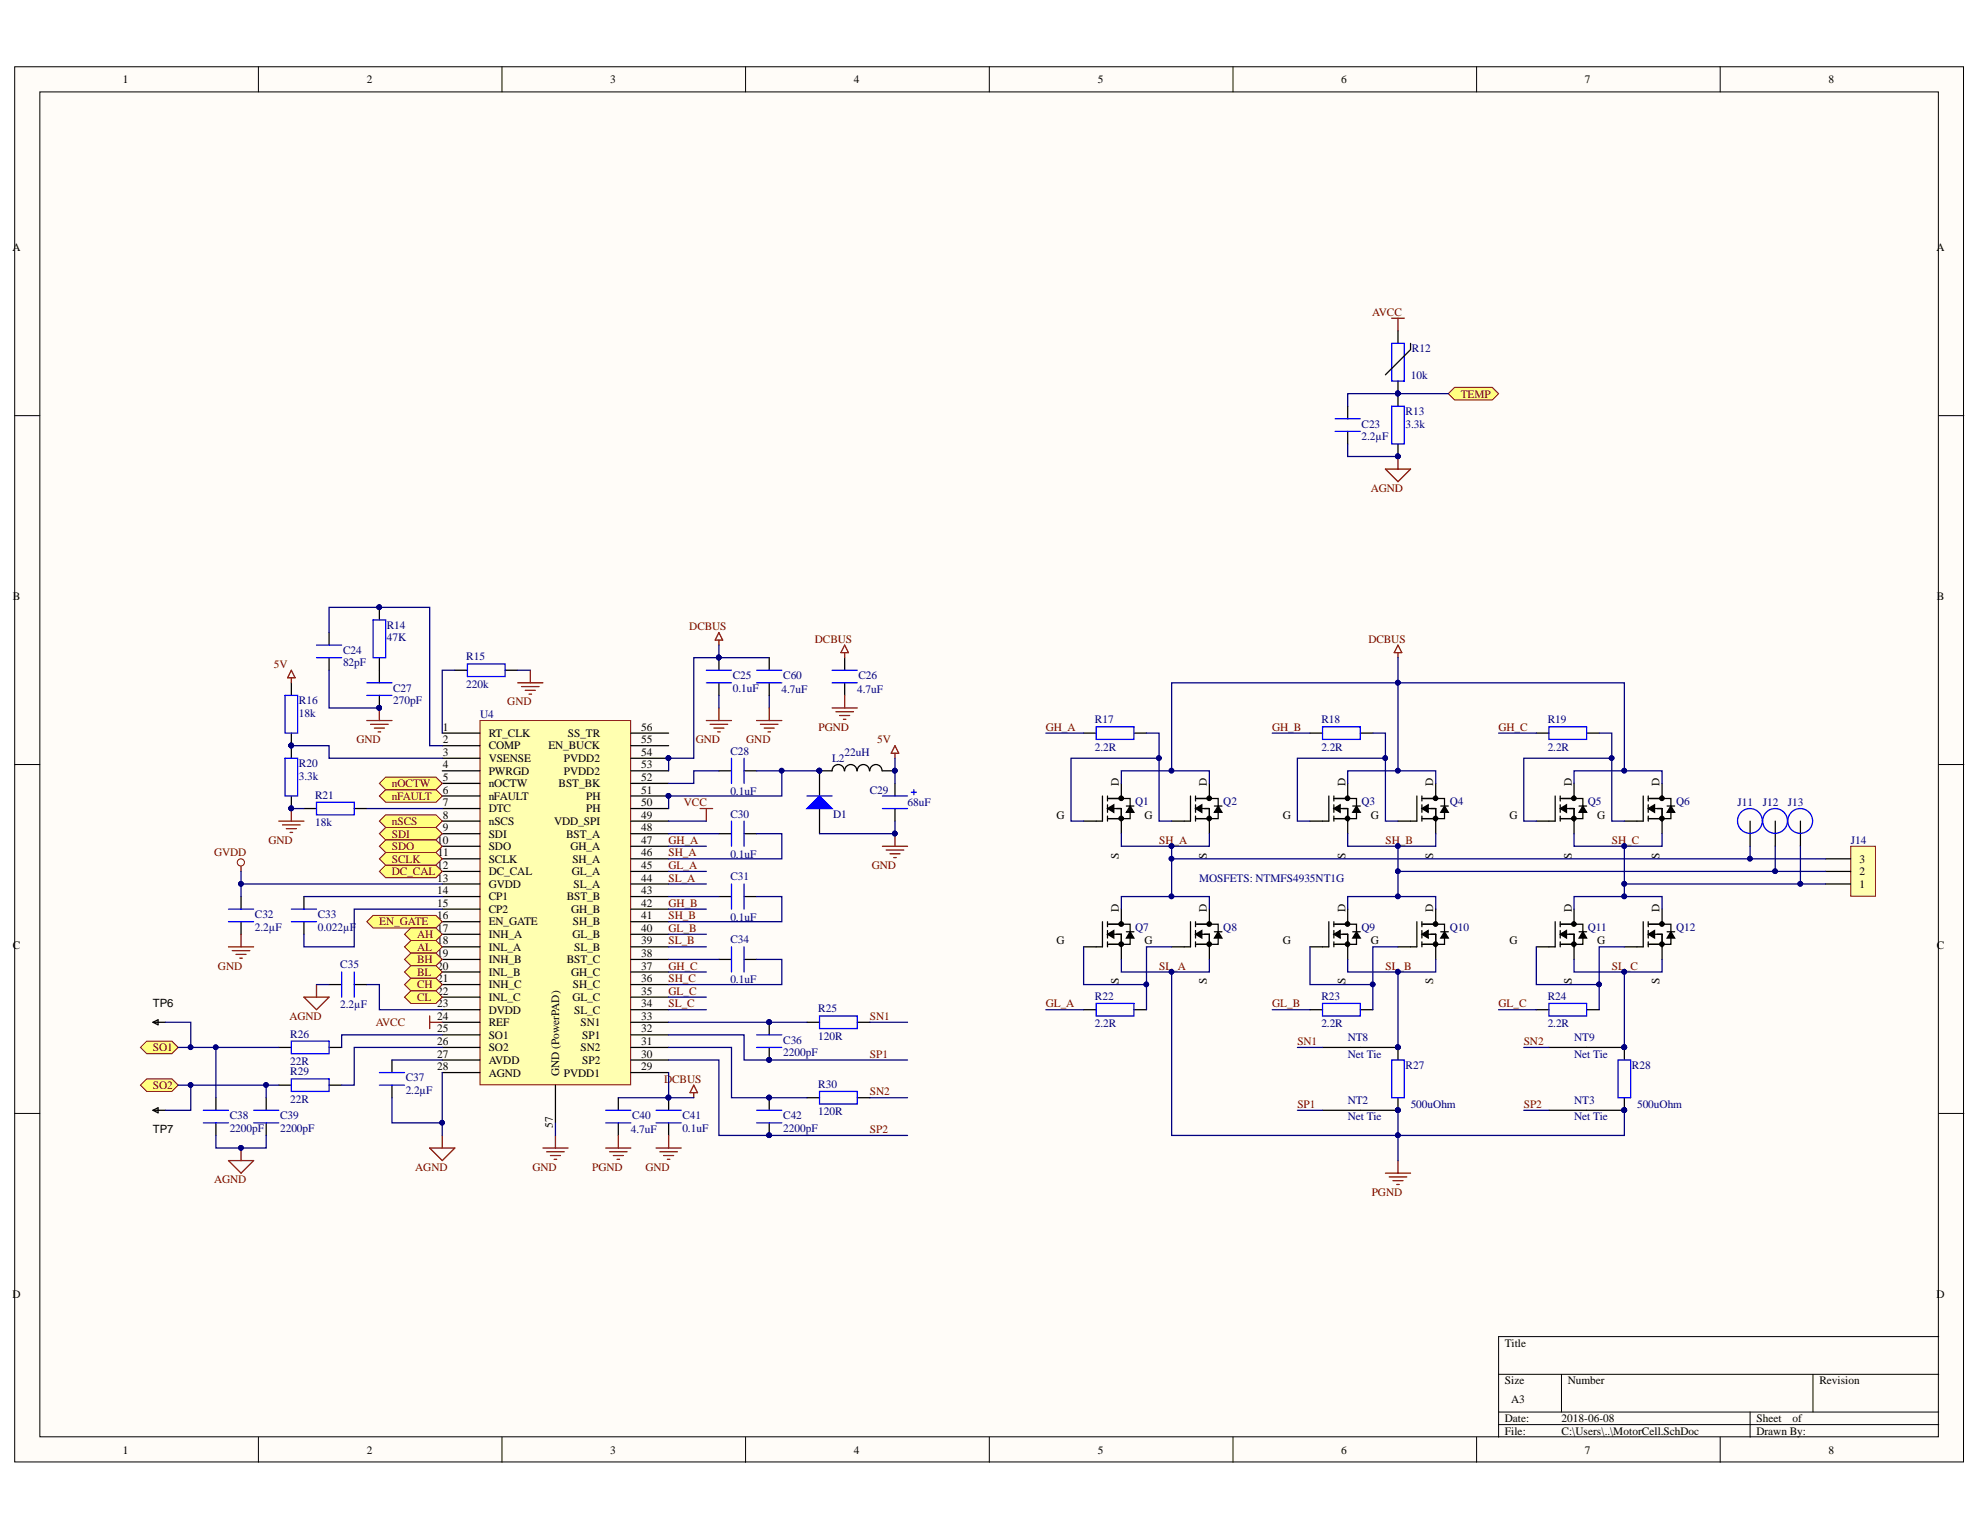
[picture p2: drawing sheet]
<svg xmlns="http://www.w3.org/2000/svg" width="279mm" height="216mm" viewBox="0 0 279 216" stroke-linecap="round" stroke-linejoin="round" font-family="sans-serif">
<defs><g id="words">
<g font-size="1.6">
<text x="17.3" y="11.7">1</text>
<text x="51.7" y="11.7">2</text>
<text x="86.1" y="11.7">3</text>
<text x="120.5" y="11.7">4</text>
<text x="154.9" y="11.7">5</text>
<text x="189.2" y="11.7">6</text>
<text x="223.6" y="11.7">7</text>
<text x="258" y="11.7">8</text>
<text x="1.8" y="35.5">A</text>
<text x="273.3" y="35.5">A</text>
<text x="1.8" y="84.7">B</text>
<text x="273.3" y="84.7">B</text>
<text x="62.5" y="103.1">1</text>
<text x="62.5" y="104.9">2</text>
<text x="62.5" y="106.6">3</text>
<text x="69" y="104">RT_CLK</text>
<text x="69" y="105.8">COMP</text>
<text x="69" y="107.5">VSENSE</text>
<text x="77.4" y="105.8">EN_BUCK</text>
<text x="79.6" y="107.5">PVDD2</text>
<text x="80.1" y="104">SS_TR</text>
<text x="90.5" y="106.6">54</text>
<text x="90.5" y="104.9">55</text>
<text x="90.5" y="103.1">56</text>
<text x="62.5" y="108.4">4</text>
<text x="62.5" y="110.2">5</text>
<text x="62.5" y="112">6</text>
<text x="62.5" y="113.8">7</text>
<text x="69" y="109.3">PWRGD</text>
<text x="69" y="111.1">nOCTW</text>
<text x="69" y="112.9">nFAULT</text>
<text x="78.8" y="111.1">BST_BK</text>
<text x="79.6" y="109.3">PVDD2</text>
<text x="82.7" y="112.9">PH</text>
<text x="90.5" y="113.8">50</text>
<text x="90.5" y="112">51</text>
<text x="90.5" y="110.2">52</text>
<text x="90.5" y="108.4">53</text>
<text x="157.9" y="110.9" transform="rotate(-90 157.9 110.9)">D</text>
<text x="170.3" y="110.9" transform="rotate(-90 170.3 110.9)">D</text>
<text x="189.8" y="110.9" transform="rotate(-90 189.8 110.9)">D</text>
<text x="202.2" y="110.9" transform="rotate(-90 202.2 110.9)">D</text>
<text x="221.8" y="110.9" transform="rotate(-90 221.8 110.9)">D</text>
<text x="234.2" y="110.9" transform="rotate(-90 234.2 110.9)">D</text>
<text x="61.7" y="119.1">10</text>
<text x="62.5" y="115.5">8</text>
<text x="62.5" y="117.3">9</text>
<text x="69" y="114.6">DTC</text>
<text x="69" y="116.4">nSCS</text>
<text x="69" y="118.2">SDI</text>
<text x="69" y="120">SDO</text>
<text x="78.2" y="116.4">VDD_SPI</text>
<text x="79.9" y="118.2">BST_A</text>
<text x="80.5" y="120">GH_A</text>
<text x="82.7" y="114.6">PH</text>
<text x="90.5" y="119.1">47</text>
<text x="90.5" y="117.3">48</text>
<text x="90.5" y="115.5">49</text>
<text x="149.1" y="115.5">G</text>
<text x="161.5" y="115.5">G</text>
<text x="181" y="115.5">G</text>
<text x="193.4" y="115.5">G</text>
<text x="213" y="115.5">G</text>
<text x="225.4" y="115.5">G</text>
<text x="61.7" y="122.6">12</text>
<text x="61.7" y="124.4">13</text>
<text x="61.8" y="120.9">11</text>
<text x="69" y="121.7">SCLK</text>
<text x="69" y="123.5">DC_CAL</text>
<text x="69" y="125.3">GVDD</text>
<text x="80.7" y="123.5">GL_A</text>
<text x="80.8" y="121.7">SH_A</text>
<text x="80.9" y="125.3">SL_A</text>
<text x="90.5" y="124.4">44</text>
<text x="90.5" y="122.6">45</text>
<text x="90.5" y="120.9">46</text>
<text x="157.9" y="121.2" transform="rotate(-90 157.9 121.2)">S</text>
<text x="170.3" y="121.2" transform="rotate(-90 170.3 121.2)">S</text>
<text x="189.8" y="121.2" transform="rotate(-90 189.8 121.2)">S</text>
<text x="202.2" y="121.2" transform="rotate(-90 202.2 121.2)">S</text>
<text x="221.8" y="121.2" transform="rotate(-90 221.8 121.2)">S</text>
<text x="234.2" y="121.2" transform="rotate(-90 234.2 121.2)">S</text>
<text x="262.4" y="125.3">1</text>
<text x="262.4" y="123.5">2</text>
<text x="262.4" y="121.7">3</text>
<text x="61.7" y="126.1">14</text>
<text x="61.7" y="127.9">15</text>
<text x="61.7" y="129.7">16</text>
<text x="61.7" y="131.5">17</text>
<text x="69" y="127">CP1</text>
<text x="69" y="128.8">CP2</text>
<text x="69" y="130.6">EN_GATE</text>
<text x="80" y="127">BST_B</text>
<text x="80.6" y="128.8">GH_B</text>
<text x="80.9" y="130.6">SH_B</text>
<text x="90.5" y="131.5">40</text>
<text x="90.5" y="129.7">41</text>
<text x="90.5" y="127.9">42</text>
<text x="90.5" y="126.1">43</text>
<text x="157.9" y="128.6" transform="rotate(-90 157.9 128.6)">D</text>
<text x="170.3" y="128.6" transform="rotate(-90 170.3 128.6)">D</text>
<text x="189.8" y="128.6" transform="rotate(-90 189.8 128.6)">D</text>
<text x="202.2" y="128.6" transform="rotate(-90 202.2 128.6)">D</text>
<text x="221.8" y="128.6" transform="rotate(-90 221.8 128.6)">D</text>
<text x="234.2" y="128.6" transform="rotate(-90 234.2 128.6)">D</text>
<text x="1.8" y="133.9">C</text>
<text x="61.7" y="133.3">18</text>
<text x="61.7" y="135">19</text>
<text x="61.7" y="136.8">20</text>
<text x="69" y="132.4">INH_A</text>
<text x="69" y="134.1">INL_A</text>
<text x="69" y="135.9">INH_B</text>
<text x="69" y="137.7">INL_B</text>
<text x="80" y="135.9">BST_C</text>
<text x="80.6" y="137.7">GH_C</text>
<text x="80.8" y="132.4">GL_B</text>
<text x="81" y="134.1">SL_B</text>
<text x="90.5" y="136.8">37</text>
<text x="90.5" y="135">38</text>
<text x="90.5" y="133.3">39</text>
<text x="149.1" y="133.3">G</text>
<text x="161.5" y="133.3">G</text>
<text x="181" y="133.3">G</text>
<text x="193.4" y="133.3">G</text>
<text x="213" y="133.3">G</text>
<text x="225.4" y="133.3">G</text>
<text x="273.3" y="133.9">C</text>
<text x="21.6" y="142.1">TP6</text>
<text x="61.7" y="138.6">21</text>
<text x="61.7" y="140.4">22</text>
<text x="61.7" y="142.1">23</text>
<text x="61.7" y="143.9">24</text>
<text x="69" y="139.5">INH_C</text>
<text x="69" y="141.2">INL_C</text>
<text x="69" y="143">DVDD</text>
<text x="80.8" y="141.2">GL_C</text>
<text x="80.9" y="139.5">SH_C</text>
<text x="81" y="143">SL_C</text>
<text x="90.5" y="143.9">33</text>
<text x="90.5" y="142.1">34</text>
<text x="90.5" y="140.4">35</text>
<text x="90.5" y="138.6">36</text>
<text x="157.9" y="138.9" transform="rotate(-90 157.9 138.9)">S</text>
<text x="170.3" y="138.9" transform="rotate(-90 170.3 138.9)">S</text>
<text x="189.8" y="138.9" transform="rotate(-90 189.8 138.9)">S</text>
<text x="202.2" y="138.9" transform="rotate(-90 202.2 138.9)">S</text>
<text x="221.8" y="138.9" transform="rotate(-90 221.8 138.9)">S</text>
<text x="234.2" y="138.9" transform="rotate(-90 234.2 138.9)">S</text>
<text x="61.7" y="145.7">25</text>
<text x="61.7" y="147.5">26</text>
<text x="61.7" y="149.2">27</text>
<text x="69" y="144.8">REF</text>
<text x="69" y="146.6">SO1</text>
<text x="69" y="148.4">SO2</text>
<text x="81.9" y="148.4">SN2</text>
<text x="81.9" y="144.8">SN1</text>
<text x="82.2" y="146.6">SP1</text>
<text x="90.5" y="149.2">30</text>
<text x="90.5" y="147.5">31</text>
<text x="90.5" y="145.7">32</text>
<text x="61.7" y="151">28</text>
<text x="69" y="150.1">AVDD</text>
<text x="69" y="151.9">AGND</text>
<text x="78.9" y="151.9" transform="rotate(-90 78.9 151.9)">GND (PowerPAD)</text>
<text x="79.6" y="151.9">PVDD1</text>
<text x="82.2" y="150.1">SP2</text>
<text x="90.5" y="151">29</text>
<text x="21.6" y="159.9">TP7</text>
<text x="78" y="159.1" transform="rotate(-90 78 159.1)">57</text>
<text x="1.8" y="183.2">D</text>
<text x="273.3" y="183.2">D</text>
<text x="212.4" y="190">Title</text>
<text x="212.4" y="195.4">Size</text>
<text x="221.2" y="195.4">Number</text>
<text x="256.7" y="195.4">Revision</text>
<text x="212.4" y="200.7">Date:</text>
<text x="212.4" y="202.5">File:</text>
<text x="213.2" y="198">A3</text>
<text x="220.3" y="200.7">2018-06-08</text>
<text x="220.3" y="202.5">C:\Users\..\MotorCell.SchDoc</text>
<text x="247.8" y="200.7">Sheet</text>
<text x="247.8" y="202.5">Drawn By:</text>
<text x="252.9" y="200.7">of</text>
<text x="17.3" y="205.1">1</text>
<text x="51.7" y="205.1">2</text>
<text x="86.1" y="205.1">3</text>
<text x="120.5" y="205.1">4</text>
<text x="154.9" y="205.1">5</text>
<text x="189.2" y="205.1">6</text>
<text x="223.6" y="205.1">7</text>
<text x="258" y="205.1">8</text>
</g>
<g font-size="1.6" fill="#800000">
<text x="193.6" y="44.5">AVCC</text>
<text x="206.1" y="56.1">TEMP</text>
<text x="193.4" y="69.4">AGND</text>
<text x="97.3" y="88.9">DCBUS</text>
<text x="38.6" y="94.3">5V</text>
<text x="115" y="90.7">DCBUS</text>
<text x="193.1" y="90.7">DCBUS</text>
<text x="71.6" y="99.5">GND</text>
<text x="50.3" y="104.9">GND</text>
<text x="98.2" y="104.9">GND</text>
<text x="105.3" y="104.9">GND</text>
<text x="115.5" y="103.1">PGND</text>
<text x="123.8" y="104.9">5V</text>
<text x="147.6" y="103.1">GH_A</text>
<text x="179.5" y="103.1">GH_B</text>
<text x="211.5" y="103.1">GH_C</text>
<text x="55.3" y="112.9">nFAULT</text>
<text x="55.3" y="111.1">nOCTW</text>
<text x="96.5" y="113.8">VCC</text>
<text x="37.9" y="119.1">GND</text>
<text x="55.3" y="118.2">SDI</text>
<text x="55.3" y="120">SDO</text>
<text x="55.3" y="116.4">nSCS</text>
<text x="94.3" y="119.1">GH_A</text>
<text x="163.6" y="119.1">SH_A</text>
<text x="195.5" y="119.1">SH_B</text>
<text x="227.5" y="119.1">SH_C</text>
<text x="30.2" y="120.9">GVDD</text>
<text x="55.3" y="123.5">DC_CAL</text>
<text x="55.3" y="121.7">SCLK</text>
<text x="94.3" y="120.9">SH_A</text>
<text x="94.3" y="122.6">GL_A</text>
<text x="94.3" y="124.4">SL_A</text>
<text x="123" y="122.6">GND</text>
<text x="53.5" y="130.6">EN_GATE</text>
<text x="94.3" y="127.9">GH_B</text>
<text x="94.3" y="129.7">SH_B</text>
<text x="94.3" y="131.5">GL_B</text>
<text x="30.8" y="136.8">GND</text>
<text x="58.9" y="132.4">AH</text>
<text x="58.9" y="134.1">AL</text>
<text x="58.9" y="135.9">BH</text>
<text x="58.9" y="137.7">BL</text>
<text x="94.3" y="133.3">SL_B</text>
<text x="94.3" y="136.8">GH_C</text>
<text x="163.6" y="136.8">SL_A</text>
<text x="195.5" y="136.8">SL_B</text>
<text x="227.5" y="136.8">SL_C</text>
<text x="40.8" y="143.9">AGND</text>
<text x="58.9" y="139.5">CH</text>
<text x="58.9" y="141.2">CL</text>
<text x="94.3" y="138.6">SH_C</text>
<text x="94.3" y="140.4">GL_C</text>
<text x="94.3" y="142.1">SL_C</text>
<text x="122.7" y="143.9">SN1</text>
<text x="147.6" y="142.1">GL_A</text>
<text x="179.5" y="142.1">GL_B</text>
<text x="211.5" y="142.1">GL_C</text>
<text x="21.6" y="148.4">SO1</text>
<text x="53" y="144.8">AVCC</text>
<text x="122.7" y="149.2">SP1</text>
<text x="183.1" y="147.5">SN1</text>
<text x="215" y="147.5">SN2</text>
<text x="21.6" y="153.7">SO2</text>
<text x="93.7" y="152.8">DCBUS</text>
<text x="122.7" y="154.6">SN2</text>
<text x="122.7" y="159.9">SP2</text>
<text x="183.1" y="156.3">SP1</text>
<text x="215" y="156.3">SP2</text>
<text x="30.2" y="167">AGND</text>
<text x="58.6" y="165.2">AGND</text>
<text x="75.1" y="165.2">GND</text>
<text x="83.6" y="165.2">PGND</text>
<text x="91.1" y="165.2">GND</text>
<text x="193.6" y="168.7">PGND</text>
</g>
<g font-size="1.6" fill="#000080">
<text x="199.1" y="53.4">10k</text>
<text x="199.2" y="49.7">R12</text>
<text x="198.3" y="58.6">R13</text>
<text x="192.1" y="60.3">C23</text>
<text x="192.1" y="62.1">2.2µF</text>
<text x="198.3" y="60.3">3.3k</text>
<text x="54.6" y="88.8">R14</text>
<text x="48.4" y="92.3">C24</text>
<text x="48.4" y="94">82pF</text>
<text x="54.6" y="90.5">47K</text>
<text x="65.8" y="93.2">R15</text>
<text x="103.4" y="95.8">C25</text>
<text x="110.5" y="95.8">C60</text>
<text x="121.1" y="95.8">C26</text>
<text x="42.2" y="99.4">R16</text>
<text x="42.2" y="101.1">18k</text>
<text x="55.5" y="97.6">C27</text>
<text x="55.5" y="99.4">270pF</text>
<text x="65.8" y="97.1">220k</text>
<text x="67.7" y="101.3">U4</text>
<text x="103.4" y="97.6">0.1uF</text>
<text x="110.3" y="97.8">4.7uF</text>
<text x="121" y="97.8">4.7uF</text>
<text x="103.1" y="106.5">C28</text>
<text x="117.4" y="107.5">L2</text>
<text x="119.2" y="106.6">22uH</text>
<text x="154.5" y="102">R17</text>
<text x="154.5" y="105.9">2.2R</text>
<text x="186.5" y="102">R18</text>
<text x="186.5" y="105.9">2.2R</text>
<text x="218.4" y="102">R19</text>
<text x="218.4" y="105.9">2.2R</text>
<text x="42.2" y="108.3">R20</text>
<text x="42.2" y="110">3.3k</text>
<text x="44.5" y="112.7">R21</text>
<text x="103.1" y="112.1">0.1uF</text>
<text x="122.7" y="112">C29</text>
<text x="128.1" y="113.8">68uF</text>
<text x="160.2" y="113.6">Q1</text>
<text x="172.6" y="113.6">Q2</text>
<text x="192.1" y="113.6">Q3</text>
<text x="204.6" y="113.6">Q4</text>
<text x="224.1" y="113.6">Q5</text>
<text x="236.5" y="113.6">Q6</text>
<text x="245.2" y="113.8">J11</text>
<text x="248.7" y="113.8">J12</text>
<text x="252.3" y="113.8">J13</text>
<text x="44.5" y="116.6">18k</text>
<text x="103.1" y="115.4">C30</text>
<text x="117.6" y="115.4">D1</text>
<text x="261.2" y="119.1">J14</text>
<text x="103.1" y="121">0.1uF</text>
<text x="103.1" y="124.2">C31</text>
<text x="169.2" y="124.4">MOSFETS: NTMFS4935NT1G</text>
<text x="36" y="129.5">C32</text>
<text x="36" y="131.3">2.2µF</text>
<text x="44.8" y="129.5">C33</text>
<text x="44.8" y="131.3">0.022µF</text>
<text x="103.1" y="129.9">0.1uF</text>
<text x="160.2" y="131.3">Q7</text>
<text x="172.6" y="131.3">Q8</text>
<text x="192.1" y="131.3">Q9</text>
<text x="204.6" y="131.3">Q10</text>
<text x="224.1" y="131.3">Q11</text>
<text x="236.5" y="131.3">Q12</text>
<text x="48" y="136.6">C35</text>
<text x="103.1" y="133.1">C34</text>
<text x="48" y="142.3">2.2µF</text>
<text x="103.1" y="138.8">0.1uF</text>
<text x="115.5" y="142.9">R25</text>
<text x="154.5" y="141.1">R22</text>
<text x="186.5" y="141.1">R23</text>
<text x="218.4" y="141.1">R24</text>
<text x="41" y="146.4">R26</text>
<text x="110.5" y="147.3">C36</text>
<text x="110.5" y="149.1">2200pF</text>
<text x="115.5" y="146.7">120R</text>
<text x="154.5" y="145">2.2R</text>
<text x="186.5" y="145">2.2R</text>
<text x="190.2" y="149.2">Net Tie</text>
<text x="190.2" y="146.9">NT8</text>
<text x="218.4" y="145">2.2R</text>
<text x="222.1" y="149.2">Net Tie</text>
<text x="222.1" y="146.9">NT9</text>
<text x="41" y="150.3">22R</text>
<text x="41" y="151.7">R29</text>
<text x="41" y="155.6">22R</text>
<text x="57.2" y="152.6">C37</text>
<text x="57.2" y="154.4">2.2µF</text>
<text x="115.5" y="153.5">R30</text>
<text x="190.2" y="155.8">NT2</text>
<text x="198.3" y="150.8">R27</text>
<text x="222.1" y="155.8">NT3</text>
<text x="230.3" y="150.8">R28</text>
<text x="32.4" y="157.9">C38</text>
<text x="32.4" y="159.7">2200pF</text>
<text x="39.5" y="157.9">C39</text>
<text x="39.5" y="159.7">2200pF</text>
<text x="89" y="159.9">4.7uF</text>
<text x="89.2" y="157.9">C40</text>
<text x="96.3" y="157.9">C41</text>
<text x="96.3" y="159.7">0.1uF</text>
<text x="110.5" y="157.9">C42</text>
<text x="110.5" y="159.7">2200pF</text>
<text x="115.5" y="157.4">120R</text>
<text x="190.2" y="158.1">Net Tie</text>
<text x="199.1" y="156.3">500uOhm</text>
<text x="222.1" y="158.1">Net Tie</text>
<text x="231" y="156.3">500uOhm</text>
</g>
</g></defs>
<g fill="#fffcf8" stroke="#000" stroke-width=".14">
<path d="M2.1 9.4h275v196.9h-275z"/>
<path d="M5.6 13h267.9v189.7h-267.9z"/>
</g>
<g fill="none" stroke="#000" stroke-width=".14">
<path d="M36.5 9.4v3.6M70.8 9.4v3.6M105.2 9.4v3.6M139.6 9.4v3.6M174 9.4v3.6M208.4 9.4v3.6M242.7 9.4v3.6M2.1 58.7h3.5M273.6 58.7h3.5M2.1 107.9h3.5M273.6 107.9h3.5M2.1 157.1h3.5"/>
<path d="M273.6 157.1h3.5M211.5 193.9h62.1M211.5 199.3h62.1M220.3 193.9v5.4M247 199.3v3.5M255.8 193.9v5.4M273.6 188.6h-62.1v14.2M36.5 202.8v3.6M70.8 202.8v3.6M105.2 202.8v3.6M139.6 202.8v3.6M174 202.8v3.6"/>
<path d="M208.4 202.8v3.6M211.5 201h62.1M242.7 202.8v3.6"/>
</g>
<path d="M67.7 101.7h21.3v51.4h-21.3z" fill="#ffffb0" stroke="#800000" stroke-width=".14"/>
<g fill="none" stroke="#000" stroke-width=".18">
<path d="M42.9 114.1h1.8M50 114.1h1.8M62.4 103.5h5.3M62.4 105.2h5.3M62.4 107h5.3M62.4 108.8h5.3M62.4 110.5h5.3M62.4 112.3h5.3M62.4 114.1h5.3M62.4 115.9h5.3M62.4 117.6h5.3M62.4 119.4h5.3"/>
<path d="M89 103.5h5.3M89 105.2h5.3M89 107h5.3M89 108.8h5.3M89 110.5h5.3M89 112.3h5.3M89 114.1h5.3M89 115.9h5.3M89 117.6h5.3M89 119.4h5.3M101.4 117.6h1.8M105 117.6h1.8"/>
<path d="M42.9 126.5v1.8M42.9 130.1v1.7M62.4 121.2h5.3M62.4 123h5.3M62.4 124.7h5.3M62.4 126.5h5.3M62.4 128.3h5.3M62.4 130.1h5.3M62.4 131.8h5.3M62.4 133.6h5.3M62.4 135.4h5.3M62.4 137.2h5.3"/>
<path d="M62.4 138.9h5.3M89 121.2h5.3M89 123h5.3M89 124.7h5.3M89 126.5h5.3M89 128.3h5.3M89 130.1h5.3M89 131.8h5.3M89 133.6h5.3M89 135.4h5.3M89 137.2h5.3M89 138.9h5.3"/>
<path d="M62.4 140.7h5.3M62.4 142.5h5.3M62.4 144.3h5.3M62.4 146h5.3M62.4 147.8h5.3M62.4 149.6h5.3M62.4 151.4h5.3M78.4 153.1v5.3M89 140.7h5.3M89 142.5h5.3M89 144.3h5.3M89 146h5.3"/>
<path d="M89 147.8h5.3M89 149.6h5.3M89 151.4h5.3M108.5 144.3v1.7M108.5 147.8v1.8M108.5 154.9v1.8M108.5 158.4v1.8M113.9 144.3h1.7M113.9 154.9h1.7M121 144.3h1.7M121 154.9h1.7"/>
</g>
<g fill="#000080" stroke="#000080" stroke-width=".14">
<circle cx="94.3" cy="112.3" r=".33"/>
<circle cx="94.3" cy="107" r=".33"/>
<circle cx="41.1" cy="114.1" r=".33"/>
<circle cx="126.3" cy="117.6" r=".33"/>
<circle cx="108.5" cy="144.2" r=".33"/>
<circle cx="108.5" cy="149.6" r=".33"/>
<circle cx="108.5" cy="154.9" r=".33"/>
<circle cx="108.5" cy="160.2" r=".33"/>
</g>
<path d="M44.7 113.2h5.3v1.8h-5.3zM103.2 115.9v3.5M105 115.9v3.5M41.1 130.1h3.6M41.1 128.3h3.6M106.8 147.8h3.5M106.8 146h3.5M106.8 158.4h3.5M106.8 156.7h3.5M115.6 143.4h5.4v1.7h-5.4zM115.6 154h5.4v1.8h-5.4z" fill="none" stroke="#00f" stroke-width=".18"/>
<g fill="none" stroke="#800000" stroke-width=".18">
<path d="M101.4 89.3l.6 1h-1.1zM101.4 90.3v.7M39.3 115.9h3.6M39.9 116.4h2.5M40.4 116.9h1.4M40.9 117.5h.4M41.1 114.1v1.8M98.8 114.1h1.8M99.7 114.1v1.8M124.5 119.4h3.6M125 120h2.5M126.3 106.3v.7"/>
<path d="M126.3 117.6v1.8M126.3 105.2l.5 1.1h-1zM125.6 120.5h1.4M126.1 121h.4"/>
</g>
<g fill="#ffff80" stroke="#800000" stroke-width=".14">
<path d="M53.5 112.3l.9-.9h7.1l.9 .9-.9 .9h-7.1z" fill-rule="evenodd"/>
<path d="M53.5 110.5l.9-.8h7.1l.9 .8-.9 .9h-7.1z" fill-rule="evenodd"/>
</g>
<g fill="none" stroke="#000" stroke-width=".18">
<path d="M101.4 92.8v1.8M101.4 96.4v1.7M119.2 92.8v1.8M119.2 96.4v1.7M101.4 108.8h1.8M105 108.8h1.8M34 126.5v1.8M34 130.1v1.7M46.4 138.9h1.8M50 138.9h1.8M101.4 126.5h1.8M101.4 135.4h1.8"/>
<path d="M105 126.5h1.8M105 135.4h1.8M55.3 149.6v1.8M55.3 153.1v1.8M94.3 154.9v1.8M94.3 158.4v1.8"/>
</g>
<g fill="none" stroke="#00f" stroke-width=".18">
<path d="M99.7 94.6h3.5M99.7 96.4h3.5M117.4 94.6h3.6M117.4 96.4h3.6M103.2 107v3.5M105 107v3.5M32.2 128.3h3.6M32.2 130.1h3.6M48.2 137.2v3.5M50 137.2v3.5M103.2 124.7v3.6M103.2 133.6v3.6"/>
<path d="M105 124.7v3.6M105 133.6v3.6M53.5 151.4h3.6M53.5 153.1h3.6M92.6 158.4h3.5M92.6 156.7h3.5"/>
</g>
<g fill="#000080" stroke="#000080" stroke-width=".14">
<circle cx="94.3" cy="154.9" r=".33"/>
<circle cx="101.4" cy="92.8" r=".33"/>
</g>
<path d="M101.4 99.9v1.8M99.7 101.7h3.5M100.2 102.2h2.5M100.7 102.7h1.5M101.3 103.3h.3M97.9 153.1l.5 1.1h-1zM97.9 154.2v.7M92.6 162h3.5M93.1 162.5h2.5M93.6 163.1h1.5M94.2 163.6h.3M94.3 160.2v1.8" fill="none" stroke="#800000" stroke-width=".18"/>
<g fill="#ffff80" stroke="#800000" stroke-width=".14">
<path d="M51.8 130.1l.8-.9h8.9l.9 .9-.9 .9h-8.9z" fill-rule="evenodd"/>
<path d="M57.1 131.8l.9-.8h3.5l.9 .8-.9 .9h-3.5z" fill-rule="evenodd"/>
<path d="M57.1 133.6l.9-.9h3.5l.9 .9-.9 .9h-3.5z" fill-rule="evenodd"/>
<path d="M57.1 135.4l.9-.9h3.5l.9 .9-.9 .9h-3.5z" fill-rule="evenodd"/>
<path d="M57.1 137.2l.9-.9h3.5l.9 .9-.9 .8h-3.5z" fill-rule="evenodd"/>
<path d="M57.1 138.9l.9-.9h3.5l.9 .9-.9 .9h-3.5z" fill-rule="evenodd"/>
<path d="M57.1 140.7l.9-.9h3.5l.9 .9-.9 .9h-3.5z" fill-rule="evenodd"/>
<path d="M53.5 123l.9-.9h7.1l.9 .9-.9 .9h-7.1z" fill-rule="evenodd"/>
<path d="M53.5 117.6l.9-.8h7.1l.9 .8-.9 .9h-7.1z" fill-rule="evenodd"/>
<path d="M53.5 119.4l.9-.9h7.1l.9 .9-.9 .9h-7.1z" fill-rule="evenodd"/>
<path d="M53.5 121.2l.9-.9h7.1l.9 .9-.9 .9h-7.1z" fill-rule="evenodd"/>
<path d="M53.5 115.9l.9-.9h7.1l.9 .9-.9 .9h-7.1z" fill-rule="evenodd"/>
</g>
<path d="M60.6 143.4v1.7M60.6 144.3h1.8" fill="none" stroke="#800000" stroke-width=".18"/>
<g fill="#ffff80" stroke="#800000" stroke-width=".14">
<path d="M19.8 147.8l.9-.9h3.6l.8 .9-.8 .9h-3.6z" fill-rule="evenodd"/>
<path d="M19.8 153.1l.9-.9h3.6l.8 .9-.8 .9h-3.6z" fill-rule="evenodd"/>
</g>
<g fill="none" stroke="#000" stroke-width=".18">
<path d="M190.2 57.3v1.8M197.3 55.5v1.8M190.2 60.9v1.7M197.3 62.6v1.8M41.1 96.4v1.7M46.4 89.3v1.7M46.4 92.8v1.8M53.5 85.7v1.8M53.5 92.8v3.6M53.5 98.1v1.8M64.2 94.6h1.8M71.3 94.6h1.8"/>
<path d="M41.1 103.5v3.5M41.1 112.3v1.8M119.1 108.8a.86 .86 0 0 0-.8-.9 .86 .86 0 0 0-.9 .9h-1.8M120.9 108.8a.86 .86 0 0 0-.8-.9 .86 .86 0 0 0-.9 .9M122.7 108.8a.86 .86 0 0 0-.9-.9 .86 .86 0 0 0-.8 .9M124.5 108.8a.86 .86 0 0 0-.9-.9 .86 .86 0 0 0-.9 .9M124.5 108.8h1.8M126.3 110.5v1.8M126.3 114.1v1.8M155.6 112.3v3.6h-2.7M156.3 114.1l.9-.5v1zM156.3 112.7h1.9"/>
<path d="M156.3 112.3v.7M156.3 113.6v1M156.3 115.2v.7M157.2 114.1h1v3.5M158.2 112.7h1.3v1M158.2 110.5v2.2M158.9 113.7h1.1M159.5 113.7l.5 .9h-1.1zM159.5 114.6v.9h-3.2M168 112.3v3.6h-2.7M168.7 114.1l.9-.5v1zM168.7 112.7h2"/>
<path d="M168.7 112.3v.7M168.7 113.6v1M168.7 115.2v.7M169.6 114.1h1.1v3.5M170.7 112.7h1.2v1M170.7 110.5v2.2M171.4 113.7h1M171.9 113.7l.5 .9h-1zM171.9 114.6v.9h-3.2M187.5 112.3v3.6h-2.6M188.2 114.1l.9-.5v1zM188.2 112.7h2"/>
<path d="M188.2 112.3v.7M188.2 113.6v1M188.2 115.2v.7M189.1 114.1h1.1v3.5M190.2 112.7h1.2v1M190.2 110.5v2.2M190.9 113.7h1M191.4 113.7l.5 .9h-1zM191.4 114.6v.9h-3.2M199.9 112.3v3.6h-2.6M200.6 114.1l.9-.5v1zM200.6 112.7h2"/>
<path d="M200.6 112.3v.7M200.6 113.6v1M200.6 115.2v.7M201.5 114.1h1.1v3.5M202.6 112.7h1.2v1M202.6 110.5v2.2M203.3 113.7h1.1M203.8 113.7l.6 .9h-1.1zM203.8 114.6v.9h-3.2M219.5 112.3v3.6h-2.7M220.2 114.1l.9-.5v1zM220.2 112.7h1.9"/>
<path d="M220.2 112.3v.7M220.2 113.6v1M220.2 115.2v.7M221.1 114.1h1v3.5M222.1 112.7h1.3v1M222.1 110.5v2.2M222.8 113.7h1.1M223.4 113.7l.5 .9h-1.1zM223.4 114.6v.9h-3.2M231.9 112.3v3.6h-2.7M232.6 114.1l.9-.5v1zM232.6 112.7h1.9"/>
<path d="M232.6 112.3v.7M232.6 113.6v1M232.6 115.2v.7M233.5 114.1h1v3.5M234.5 112.7h1.3v1M234.5 110.5v2.2M235.2 113.7h1.1M235.8 113.7l.5 .9h-1.1zM235.8 114.6v.9h-3.2M247 115.9v3.5M250.5 115.9v3.5M254.1 115.9v3.5"/>
<path d="M155.6 130.1v3.5h-2.7M156.3 131.8l.9-.5v1.1zM156.3 130.1v.7M156.3 131.3v1.1M156.3 132.9v.7M156.3 130.4h1.9M157.2 131.8h1v3.6M158.2 130.4h1.3v1.1M158.2 128.3v2.1M158.9 131.5h1.1M159.5 131.5l.5 .9h-1.1zM159.5 132.4v.9h-3.2"/>
<path d="M168 130.1v3.5h-2.7M168.7 131.8l.9-.5v1.1zM168.7 130.1v.7M168.7 131.3v1.1M168.7 132.9v.7M168.7 130.4h2M169.6 131.8h1.1v3.6M170.7 130.4h1.2v1.1M170.7 128.3v2.1M171.4 131.5h1M171.9 131.5l.5 .9h-1zM171.9 132.4v.9h-3.2"/>
<path d="M187.5 130.1v3.5h-2.6M188.2 131.8l.9-.5v1.1zM188.2 130.4h2M188.2 130.1v.7M188.2 131.3v1.1M188.2 132.9v.7M189.1 131.8h1.1v3.6M190.2 130.4h1.2v1.1M190.2 128.3v2.1M190.9 131.5h1M191.4 131.5l.5 .9h-1zM191.4 132.4v.9h-3.2"/>
<path d="M199.9 130.1v3.5h-2.6M200.6 131.8l.9-.5v1.1zM200.6 130.4h2M200.6 130.1v.7M200.6 131.3v1.1M200.6 132.9v.7M201.5 131.8h1.1v3.6M202.6 130.4h1.2v1.1M202.6 128.3v2.1M203.3 131.5h1.1M203.8 131.5l.6 .9h-1.1zM203.8 132.4v.9h-3.2"/>
<path d="M219.5 130.1v3.5h-2.7M220.2 131.8l.9-.5v1.1zM220.2 130.4h1.9M220.2 130.1v.7M220.2 131.3v1.1M220.2 132.9v.7M221.1 131.8h1v3.6M222.1 130.4h1.3v1.1M222.1 128.3v2.1M222.8 131.5h1.1M223.4 131.5l.5 .9h-1.1zM223.4 132.4v.9h-3.2"/>
<path d="M231.9 130.1v3.5h-2.7M232.6 131.8l.9-.5v1.1zM232.6 130.4h1.9M232.6 130.1v.7M232.6 131.3v1.1M232.6 132.9v.7M233.5 131.8h1v3.6M234.5 130.4h1.3v1.1M234.5 128.3v2.1M235.2 131.5h1.1M235.8 131.5l.5 .9h-1.1zM235.8 132.4v.9h-3.2"/>
<path d="M87.3 154.9v1.8M87.3 158.4v1.8M197.3 147.8v1.8M197.3 154.9v1.8M229.2 147.8v1.8M229.2 154.9v1.8"/>
</g>
<g fill="#000080" stroke="#000080" stroke-width=".14">
<circle cx="41.1" cy="105.2" r=".33"/>
<circle cx="41.1" cy="114.1" r=".33"/>
<circle cx="53.5" cy="85.7" r=".33"/>
<circle cx="53.5" cy="99.9" r=".33"/>
<circle cx="115.6" cy="108.7" r=".33"/>
<circle cx="126.3" cy="108.7" r=".33"/>
<circle cx="229.2" cy="156.6" r=".33"/>
<circle cx="229.2" cy="147.8" r=".33"/>
<circle cx="197.2" cy="156.6" r=".33"/>
<circle cx="197.2" cy="147.8" r=".33"/>
<circle cx="197.2" cy="55.5" r=".33"/>
<circle cx="197.2" cy="64.4" r=".33"/>
</g>
<g fill="none" stroke="#00f" stroke-width=".18">
<path d="M188.4 59.1h3.5M196.4 57.3h1.8v5.3h-1.8zM188.4 60.9h3.5M40.2 98.1h1.8v5.4h-1.8zM44.7 92.8h3.5M44.7 91h3.5M51.8 98.1h3.5M51.8 96.4h3.5M52.6 87.5h1.8v5.3h-1.8zM66 93.7h5.3v1.8h-5.3zM40.2 107h1.8v5.3h-1.8zM124.5 112.3h3.6"/>
<path d="M124.5 114.1h3.6M128.6 111.8h.7M129 111.4v.7M85.5 156.7h3.5M85.5 158.4h3.5M196.4 149.6h1.8v5.3h-1.8zM228.3 149.6h1.8v5.3h-1.8z"/>
<circle cx="246.9" cy="115.8" r="1.75"/>
<circle cx="250.5" cy="115.8" r="1.75"/>
<circle cx="254" cy="115.8" r="1.75"/>
</g>
<g fill="none" stroke="#800000" stroke-width=".18">
<path d="M196.4 44.9h1.8M197.3 44.9v1.8M195.5 66.2h3.5l-1.7 1.8zM197.3 64.4v1.8M41.1 94.6l.5 1h-1zM41.1 95.6v.8M53.5 99.9v1.8M73.1 96.4h3.5M73.6 96.9h2.5M74.1 97.4h1.4M74.7 98h.3M74.8 94.6v1.8"/>
<path d="M197.3 91l.5 1.1h-1.1zM197.3 92.1v.7M51.8 101.7h3.5M52.3 102.2h2.5M52.8 102.7h1.4M53.4 103.3h.3M34 122.3v.7M44.7 138.9v1.8M42.9 140.7h3.5l-1.7 1.8zM60.6 162h3.6l-1.8 1.8zM62.4 160.2v1.8"/>
</g>
<g fill="#000">
<path d="M156.3 114.1l.9-.5v1zM159.5 113.7l.5 .9h-1.1zM168.7 114.1l.9-.5v1zM171.9 113.7l.5 .9h-1zM188.2 114.1l.9-.5v1zM191.4 113.7l.5 .9h-1zM200.6 114.1l.9-.5v1zM203.8 113.7l.6 .9h-1.1zM220.2 114.1l.9-.5v1zM223.4 113.7l.5 .9h-1.1zM232.6 114.1l.9-.5v1zM235.8 113.7l.5 .9h-1.1z"/>
<path d="M156.3 131.8l.9-.5v1.1zM159.5 131.5l.5 .9h-1.1zM168.7 131.8l.9-.5v1.1zM171.9 131.5l.5 .9h-1zM188.2 131.8l.9-.5v1.1zM191.4 131.5l.5 .9h-1zM200.6 131.8l.9-.5v1.1zM203.8 131.5l.6 .9h-1.1zM220.2 131.8l.9-.5v1.1zM223.4 131.5l.5 .9h-1.1zM232.6 131.8l.9-.5v1.1zM235.8 131.5l.5 .9h-1.1z"/>
</g>
<g fill="#000" stroke="#000" stroke-width=".14">
<circle cx="158.2" cy="112.6" r=".33"/>
<circle cx="158.2" cy="115.5" r=".33"/>
<circle cx="170.6" cy="112.6" r=".33"/>
<circle cx="170.6" cy="115.5" r=".33"/>
<circle cx="190.1" cy="112.6" r=".33"/>
<circle cx="190.1" cy="115.5" r=".33"/>
<circle cx="202.6" cy="112.6" r=".33"/>
<circle cx="202.6" cy="115.5" r=".33"/>
<circle cx="222.1" cy="112.6" r=".33"/>
<circle cx="222.1" cy="115.5" r=".33"/>
<circle cx="234.5" cy="112.6" r=".33"/>
<circle cx="234.5" cy="115.5" r=".33"/>
<circle cx="158.2" cy="130.4" r=".33"/>
<circle cx="158.2" cy="133.2" r=".33"/>
<circle cx="170.6" cy="130.4" r=".33"/>
<circle cx="170.6" cy="133.2" r=".33"/>
<circle cx="190.1" cy="133.2" r=".33"/>
<circle cx="190.1" cy="130.4" r=".33"/>
<circle cx="202.6" cy="130.4" r=".33"/>
<circle cx="202.6" cy="133.2" r=".33"/>
<circle cx="222.1" cy="133.2" r=".33"/>
<circle cx="222.1" cy="130.4" r=".33"/>
<circle cx="234.5" cy="130.4" r=".33"/>
<circle cx="234.5" cy="133.2" r=".33"/>
</g>
<circle cx="34" cy="121.7" r=".51" fill="none" stroke="#800000" stroke-width=".14"/>
<path d="M204.4 55.5l.9-.8h5.3l.9 .8-.9 .9h-5.3z" fill-rule="evenodd" fill="#ffff80" stroke="#800000" stroke-width=".14"/>
<path d="M115.6 108.8v3.5M115.6 114.1v3.5" fill="none" stroke="#000" stroke-width=".18"/>
<circle cx="115.6" cy="108.7" r=".33" fill="#000080" stroke="#000080" stroke-width=".14"/>
<path d="M113.9 114.1l1.7-1.8 1.8 1.8z" fill="#00f"/>
<g fill="none" stroke="#00f" stroke-width=".18">
<path d="M196.4 48.5h1.8v5.3h-1.8zM113.9 114.1l1.7-1.8 1.8 1.8zM113.9 112.3h3.5M154.7 102.6h5.3v1.7h-5.3zM186.6 102.6h5.3v1.7h-5.3zM218.6 102.6h5.3v1.7h-5.3zM28.7 158.4h3.5M28.7 156.7h3.5M35.8 158.4h3.5M35.8 156.7h3.5M41.1 146.9h5.3v1.8h-5.3zM41.1 152.2h5.3v1.8h-5.3z"/>
<path d="M154.7 141.6h5.3v1.8h-5.3zM186.6 141.6h5.3v1.8h-5.3zM218.6 141.6h5.3v1.8h-5.3z"/>
</g>
<g fill="#000080" stroke="#000080" stroke-width=".14">
<circle cx="115.6" cy="108.7" r=".33"/>
<circle cx="34" cy="162" r=".33"/>
<circle cx="197.2" cy="55.5" r=".33"/>
</g>
<g fill="none" stroke="#000" stroke-width=".18">
<path d="M197.3 46.7v1.8M197.3 53.8v1.7M199 48.5v.8l-3.5 3.6M152.9 103.5h1.8M160 103.5h1.8M184.9 103.5h1.7M191.9 103.5h1.8M216.8 103.5h1.8M223.9 103.5h1.8M21.6 144.3h1.8M21.6 144.3l.7-.4v.7zM21.6 156.7l.7-.4v.7z"/>
<path d="M21.6 156.7h1.8M30.5 154.9v1.8M30.5 158.4v1.8M37.6 154.9v1.8M37.6 158.4v1.8M39.3 147.8h1.8M39.3 153.1h1.8M46.4 147.8h1.8M46.4 153.1h1.8M152.9 142.5h1.8M160 142.5h1.8M184.9 142.5h1.7"/>
<path d="M191.9 142.5h1.8M216.8 142.5h1.8M223.9 142.5h1.8"/>
</g>
<path d="M32.2 163.8h3.6l-1.8 1.7zM34 162v1.8" fill="none" stroke="#800000" stroke-width=".18"/>
<path d="M261.2 119.4h3.5v7.1h-3.5z" fill="#ffffb0" stroke="#800000" stroke-width=".14"/>
<path d="M108.5 92.8v1.8M108.5 96.4v1.7M257.6 124.7h3.6M257.6 123h3.6M257.6 121.2h3.6M186.6 156.7h10.7M186.6 147.8h10.7M218.6 156.7h10.6M218.6 147.8h10.6" fill="none" stroke="#000" stroke-width=".18"/>
<g fill="none" stroke="#800000" stroke-width=".18">
<path d="M108.5 99.9v1.8M117.4 99.9h3.6M119.2 91l.5 1.1h-1zM119.2 92.1v.7M119.2 98.1v1.8M106.8 101.7h3.5M107.3 102.2h2.5M107.8 102.7h1.5M108.4 103.3h.3M118 100.4h2.4M118.5 101h1.4M119 101.5h.4"/>
<path d="M32.2 133.6h3.6M32.8 134.1h2.5M33.3 134.7h1.4M33.8 135.2h.4M34 131.8v1.8M76.6 162h3.6M77.1 162.5h2.5M77.7 163.1h1.4M78.2 163.6h.4M78.4 160.2v1.8M85.5 162h3.5M86 162.5h2.5"/>
<path d="M86.5 163.1h1.5M87.1 163.6h.3M87.3 160.2v1.8M195.5 165.5h3.5M196 166.1h2.5M196.6 166.6h1.4M197.1 167.1h.4M197.3 163.8v1.7"/>
</g>
<g fill="#000080" stroke="#000080" stroke-width=".14">
<circle cx="197.2" cy="156.6" r=".33"/>
<circle cx="229.2" cy="156.6" r=".33"/>
<circle cx="41.1" cy="114.1" r=".33"/>
<circle cx="94.3" cy="112.3" r=".33"/>
<circle cx="110.3" cy="108.7" r=".33"/>
<circle cx="115.6" cy="108.7" r=".33"/>
<circle cx="126.3" cy="117.6" r=".33"/>
<circle cx="126.3" cy="108.7" r=".33"/>
<circle cx="108.5" cy="144.2" r=".33"/>
<circle cx="108.5" cy="154.9" r=".33"/>
<circle cx="94.3" cy="154.9" r=".33"/>
<circle cx="62.4" cy="158.4" r=".33"/>
<circle cx="101.4" cy="92.8" r=".33"/>
<circle cx="94.3" cy="107" r=".33"/>
<circle cx="41.1" cy="105.2" r=".33"/>
<circle cx="53.5" cy="99.9" r=".33"/>
<circle cx="53.5" cy="85.7" r=".33"/>
<circle cx="163.5" cy="107" r=".33"/>
<circle cx="161.8" cy="138.9" r=".33"/>
<circle cx="195.5" cy="107" r=".33"/>
<circle cx="193.7" cy="138.9" r=".33"/>
<circle cx="227.4" cy="107" r=".33"/>
<circle cx="225.6" cy="138.9" r=".33"/>
<circle cx="229.2" cy="147.8" r=".33"/>
<circle cx="229.2" cy="137.1" r=".33"/>
<circle cx="197.2" cy="160.2" r=".33"/>
<circle cx="246.9" cy="121.2" r=".33"/>
<circle cx="250.5" cy="122.9" r=".33"/>
<circle cx="254" cy="124.7" r=".33"/>
<circle cx="165.3" cy="108.7" r=".33"/>
<circle cx="197.2" cy="96.3" r=".33"/>
<circle cx="197.2" cy="108.7" r=".33"/>
<circle cx="229.2" cy="108.7" r=".33"/>
<circle cx="34" cy="124.7" r=".33"/>
<circle cx="197.2" cy="64.4" r=".33"/>
<circle cx="197.2" cy="55.5" r=".33"/>
<circle cx="37.5" cy="153.1" r=".33"/>
<circle cx="30.4" cy="147.8" r=".33"/>
<circle cx="34" cy="162" r=".33"/>
<circle cx="26.9" cy="147.8" r=".33"/>
<circle cx="26.9" cy="153.1" r=".33"/>
<circle cx="108.5" cy="149.6" r=".33"/>
<circle cx="108.5" cy="160.2" r=".33"/>
<circle cx="165.3" cy="137.1" r=".33"/>
<circle cx="165.3" cy="126.5" r=".33"/>
<circle cx="165.3" cy="119.4" r=".33"/>
<circle cx="165.3" cy="121.2" r=".33"/>
<circle cx="197.2" cy="137.1" r=".33"/>
<circle cx="197.2" cy="126.5" r=".33"/>
<circle cx="197.2" cy="119.4" r=".33"/>
<circle cx="197.2" cy="122.9" r=".33"/>
<circle cx="229.2" cy="126.5" r=".33"/>
<circle cx="229.2" cy="119.4" r=".33"/>
<circle cx="229.2" cy="124.7" r=".33"/>
<circle cx="197.2" cy="147.8" r=".33"/>
</g>
<g fill="none" stroke="#000080" stroke-width=".18">
<path d="M204.4 55.5h-14.2v1.8M190.2 62.6v1.8h7.1M46.4 94.6v5.3h7.1M46.4 89.3v-3.6h14.2v19.5h1.8M64.2 94.6h-1.8v8.9M73.1 94.6h1.7M101.4 91v1.8h7.1M101.4 92.8h-3.5v14.2h-3.6v1.8M101.4 98.1v1.8M108.5 98.1v1.8M197.3 92.8v3.6h31.9v12.4M41.1 105.2h5.3v1.8h16"/>
<path d="M41.1 114.1h1.8M51.8 114.1h10.6M94.3 117.6h7.1M94.3 115.9h5.4M94.3 119.4h5.4M101.4 108.8h-3.5v1.7h-3.6M106.8 117.6h3.5v3.6h-16M106.8 108.8h3.5v3.5h-16v1.8M110.3 108.8h5.3M126.3 107v3.5M126.3 115.9v1.7h-10.7M147.6 103.5h5.3"/>
<path d="M152.9 115.9h-1.8v-8.9h12.5v8.9h1.7M158.2 117.6v1.8h12.5v-1.8M158.2 110.5v-1.7h12.5v1.7M161.8 103.5h1.8v3.5M165.3 108.8v-12.4h32v12.4M165.3 119.4v7.1M179.5 103.5h5.4M184.9 115.9h-1.8v-8.9h12.4v8.9h1.8M190.2 117.6v1.8h12.4v-1.8M190.2 110.5v-1.7h12.4v1.7M193.7 103.5h1.8v3.5M197.3 119.4v7.1"/>
<path d="M211.5 103.5h5.3M216.8 115.9h-1.8v-8.9h12.4v8.9h1.8M222.1 117.6v1.8h12.4v-1.8M222.1 110.5v-1.7h12.4v1.7M225.7 103.5h1.7v3.5M229.2 119.4v7.1M247 119.4v1.8M250.5 119.4v3.6M254.1 119.4v5.3M34 123v1.7M42.9 126.5h19.5M44.7 138.9h1.7"/>
<path d="M51.8 138.9h1.7v3.6h8.9M62.4 128.3h-12.4v5.3h-7.1v-1.8M62.4 124.7h-28.4v1.8M94.3 126.5h7.1M94.3 135.4h7.1M94.3 128.3h5.4M94.3 131.8h5.4M94.3 133.6h5.4M94.3 137.2h5.4M94.3 124.7h5.4M94.3 123h5.4M106.8 126.5h3.5v3.6h-16"/>
<path d="M106.8 135.4h3.5v3.5h-16M152.9 133.6v5.3h8.9M158.2 135.4v1.8h12.5v-1.8M158.2 128.3v-1.8h12.5v1.8M165.3 133.6h-3.5v8.9M165.3 137.2v23h63.9v-3.5M165.3 121.2h92.3M184.9 133.6v5.3h8.8M190.2 135.4v1.8h12.4v-1.8M190.2 128.3v-1.8h12.4v1.8M197.3 133.6h-3.6v8.9M197.3 123h60.3"/>
<path d="M197.3 137.2v10.6M216.8 133.6v5.3h8.9M222.1 135.4v1.8h12.4v-1.8M222.1 128.3v-1.8h12.4v1.8M229.2 133.6h-3.5v8.9M229.2 124.7h28.4M229.2 137.2v10.6M23.4 144.3h3.5v3.5M25.1 153.1h14.2M25.1 147.8h14.2M26.9 153.1v3.6h-3.5M30.5 147.8v7.1"/>
<path d="M37.6 153.1v1.8M55.3 154.9v3.5h7.1M55.3 149.6h7.1M62.4 146h-14.2v1.8M62.4 147.8h-12.4v5.3h-1.8M62.4 151.4v8.8M78.4 158.4v1.8M94.3 144.3h19.6M94.3 147.8h8.9v7.1h10.7M94.3 151.4v3.5h-7M94.3 146h10.7v3.6h23.1M94.3 149.6h7.1v10.6h26.7"/>
<path d="M94.3 154.9h3.6M94.3 140.7h5.4M94.3 142.5h5.4M122.7 154.9h5.4M122.7 144.3h5.4M147.6 142.5h5.3M179.5 142.5h5.4M183.1 156.7h3.5M183.1 147.8h3.5M197.3 156.7v7.1M211.5 142.5h5.3M215 156.7h3.6"/>
<path d="M215 147.8h3.6M30.5 160.2v1.8h7.1v-1.8"/>
</g>
<path d="M106.8 94.6h3.5M106.8 96.4h3.5" fill="none" stroke="#00f" stroke-width=".18"/>
<use href="#words"/>
</svg>
